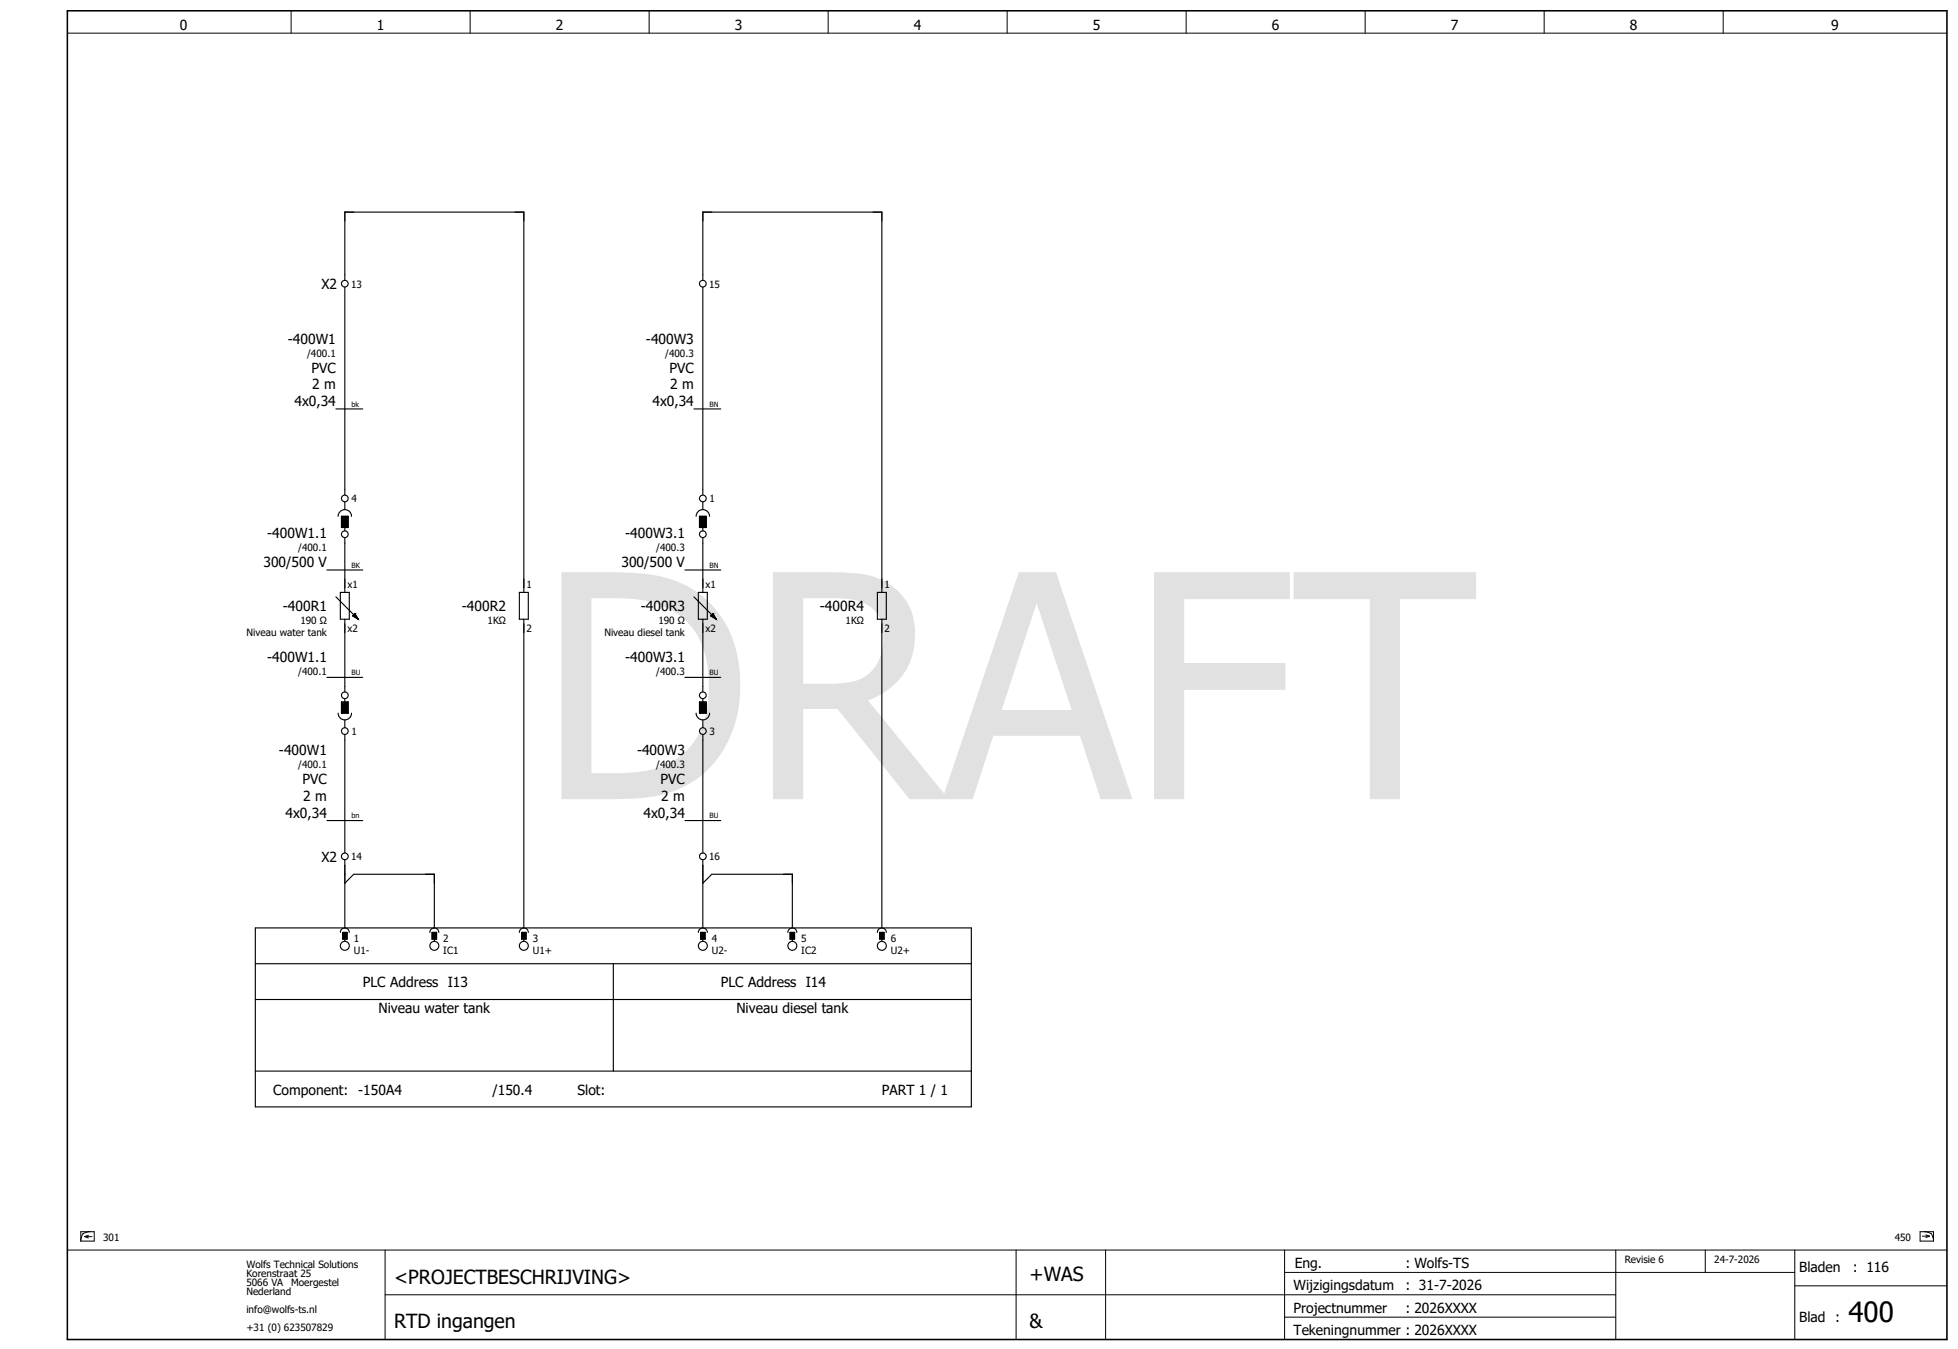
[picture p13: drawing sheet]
<svg xmlns="http://www.w3.org/2000/svg" width="438mm" height="302mm" viewBox="0 0 438 302" stroke-linecap="round" stroke-linejoin="round" font-family="sans-serif">
<defs><g id="words">
<text font-size="69.7" fill="#e1e1e1" x="120.3" y="178.6">DRAFT</text>
<text font-size="6.2" x="413.1" y="295.4">400</text>
<g font-size="4.3">
<text x="88.1" y="286.9">&lt;PROJECTBESCHRIJVING&gt;</text>
<text x="230.1" y="286.4">+WAS</text>
<text x="88.1" y="296.9">RTD ingangen</text>
<text x="230.1" y="296.9">&amp;</text>
</g>
<g font-size="3.1">
<text x="40.2" y="6.8">0</text>
<text x="84.2" y="6.8">1</text>
<text x="124.2" y="6.8">2</text>
<text x="164.2" y="6.8">3</text>
<text x="204.2" y="6.8">4</text>
<text x="244.2" y="6.8">5</text>
<text x="284.2" y="6.8">6</text>
<text x="324.2" y="6.8">7</text>
<text x="364.2" y="6.8">8</text>
<text x="409.2" y="6.8">9</text>
<text x="71.9" y="64.6">X2</text>
<text x="64.3" y="76.8">-400W1</text>
<text x="144.3" y="76.8">-400W3</text>
<text x="69.6" y="83.3">PVC</text>
<text x="149.6" y="83.3">PVC</text>
<text x="69.8" y="87">2 m</text>
<text x="149.8" y="87">2 m</text>
<text x="65.8" y="90.8">4x0,34</text>
<text x="145.8" y="90.8">4x0,34</text>
<text x="59.7" y="120.3">-400W1.1</text>
<text x="139.7" y="120.3">-400W3.1</text>
<text x="58.9" y="126.8">300/500 V</text>
<text x="138.9" y="126.8">300/500 V</text>
<text x="63.2" y="136.6">-400R1</text>
<text x="103.2" y="136.6">-400R2</text>
<text x="143.2" y="136.6">-400R3</text>
<text x="183.2" y="136.6">-400R4</text>
<text x="59.7" y="148.1">-400W1.1</text>
<text x="139.7" y="148.1">-400W3.1</text>
<text x="62.3" y="168.8">-400W1</text>
<text x="142.3" y="168.8">-400W3</text>
<text x="67.6" y="175.3">PVC</text>
<text x="67.8" y="179">2 m</text>
<text x="147.6" y="175.3">PVC</text>
<text x="147.8" y="179">2 m</text>
<text x="63.8" y="182.8">4x0,34</text>
<text x="143.8" y="182.8">4x0,34</text>
<text x="71.9" y="192.6">X2</text>
<text x="81.1" y="220.6">PLC Address I13</text>
<text x="161.1" y="220.6">PLC Address I14</text>
<text x="84.6" y="226.5">Niveau water tank</text>
<text x="164.6" y="226.5">Niveau diesel tank</text>
<text x="61.1" y="244.6">Component:</text>
<text x="80.1" y="244.6">-150A4</text>
<text x="110.1" y="244.6">/150.4</text>
<text x="129.1" y="244.6">Slot:</text>
<text x="197.1" y="244.6">PART 1 / 1</text>
<text x="289.3" y="283.4">Eng.</text>
<text x="314.1" y="283.4">: Wolfs-TS</text>
<text x="402.1" y="284.4">Bladen</text>
<text x="414.1" y="284.4">: 116</text>
<text x="289.1" y="288.4">Wijzigingsdatum</text>
<text x="289.1" y="293.4">Projectnummer</text>
<text x="314.1" y="288.4">: 31-7-2026</text>
<text x="314.1" y="293.4">: 2026XXXX</text>
<text x="289.1" y="298.4">Tekeningnummer : 2026XXXX</text>
<text x="402.1" y="295.4">Blad :</text>
</g>
<g font-size="2.2">
<text x="78.5" y="64.3">13</text>
<text x="158.5" y="64.3">15</text>
<text x="68.6" y="79.7">/400.1</text>
<text x="148.6" y="79.7">/400.3</text>
<text x="78.6" y="112.3">4</text>
<text x="158.6" y="112.3">1</text>
<text x="66.6" y="123.2">/400.1</text>
<text x="146.6" y="123.2">/400.3</text>
<text x="77.7" y="131.3">x1</text>
<text x="117.7" y="131.3">1</text>
<text x="157.7" y="131.3">x1</text>
<text x="197.7" y="131.3">1</text>
<text x="55.1" y="142.2">Niveau water tank</text>
<text x="67.1" y="139.5">190 Ω</text>
<text x="77.7" y="141.2">x2</text>
<text x="108.9" y="139.5">1KΩ</text>
<text x="117.7" y="141.2">2</text>
<text x="135" y="142.2">Niveau diesel tank</text>
<text x="147.1" y="139.5">190 Ω</text>
<text x="157.7" y="141.2">x2</text>
<text x="188.9" y="139.5">1KΩ</text>
<text x="197.7" y="141.2">2</text>
<text x="66.6" y="150.9">/400.1</text>
<text x="146.6" y="150.9">/400.3</text>
<text x="78.6" y="164.3">1</text>
<text x="158.6" y="164.3">3</text>
<text x="66.6" y="171.7">/400.1</text>
<text x="146.6" y="171.7">/400.3</text>
<text x="78.5" y="192.3">14</text>
<text x="158.5" y="192.3">16</text>
<text x="79.1" y="210.6">1</text>
<text x="79.1" y="213.3">U1-</text>
<text x="99.1" y="210.6">2</text>
<text x="99.1" y="213.3">IC1</text>
<text x="119.1" y="210.6">3</text>
<text x="119.1" y="213.3">U1+</text>
<text x="159.1" y="210.6">4</text>
<text x="159.1" y="213.3">U2-</text>
<text x="179.1" y="210.6">5</text>
<text x="179.1" y="213.3">IC2</text>
<text x="199.1" y="210.6">6</text>
<text x="199.1" y="213.3">U2+</text>
<text x="23.1" y="277.4">301</text>
<text x="423.4" y="277.4">450</text>
<text x="55.1" y="283.4">Wolfs Technical Solutions</text>
<text x="55.1" y="285.4">Korenstraat 25</text>
<text x="55.1" y="287.4">5066 VA</text>
<text x="65.1" y="287.4">Moergestel</text>
<text x="363.1" y="282.4">Revisie 6</text>
<text x="383.1" y="282.4">24-7-2026</text>
<text x="55.1" y="289.4">Nederland</text>
<text x="55.1" y="293.4">info@wolfs-ts.nl</text>
<text x="55.1" y="297.4">+31 (0) 623507829</text>
</g>
<g font-size="1.6">
<text x="78.6" y="90.9">bk</text>
<text x="158.6" y="90.9">BN</text>
<text x="78.6" y="126.9">BK</text>
<text x="158.6" y="126.9">BN</text>
<text x="78.6" y="150.9">BU</text>
<text x="158.6" y="150.9">BU</text>
<text x="78.6" y="182.9">bn</text>
<text x="158.6" y="182.9">BU</text>
</g>
</g></defs>
<g fill="none" stroke="#000" stroke-width=".22">
<path d="M15.1 7.4h420M65.1 2.4v5M105.1 2.4v5M145.1 2.4v5M185.1 2.4v5M225.1 2.4v5M265.1 2.4v5M305.1 2.4v5M345.1 2.4v5M385.1 2.4v5M15.1 279.4h420M18.1 275.3h3v2.1h-3z"/>
<path d="M18.5 275.8l-.3 .8-.1 .8M19 276.4h1.6M19 276.4l.8 .3M19.8 276.1l-.8 .3M20.2 275.3l-.9 .1-.8 .4M86.1 279.4v20M227.1 279.4v20M247.1 279.4v20M287.1 279.4v20M361.1 279.4v20M381.1 279.4v5M401.1 279.4v20"/>
<path d="M429.1 275.3h3v2.1h-3zM429.6 276.3h1.6M430 275.3l.8 .1 .8 .4M430.4 276l.8 .3M431.2 276.3l-.8 .3M431.6 275.8l.3 .8 .2 .8M86.1 289.4h275M287.1 284.4h114M287.1 294.4h74M401.1 287.4h34"/>
</g>
<path d="M15.1 2.4h420v297h-420z" fill="none" stroke="#000" stroke-width=".35"/>
<g fill="none" stroke="#000" stroke-width=".25">
<path d="M77.1 62.7v-15.3h40v85M77.1 64.2v46.5M157.1 62.7v-15.3h40v85M157.1 64.2v46.5M75.1 91.4h6M155.1 91.4h6M75.6 115.4a1.5 1.5 0 0 1 1.5-1.5 1.5 1.5 0 0 1 1.5 1.5M76.3 115.4h1.5v2.5h-1.5zM77.1 112.2v1.7M77.1 117.9v.8M155.6 115.4a1.5 1.5 0 0 1 1.5-1.5 1.5 1.5 0 0 1 1.5 1.5M156.3 115.4h1.5v2.5h-1.5z"/>
<path d="M157.1 112.2v1.7M157.1 117.9v.8M73.1 127.4h8M75.1 133.4l5 5M76.1 132.4h2v6h-2zM77.1 120.2v12.2M77.1 138.4v16.3M79.3 137.2h.1M79.3 137.2l.8 1.2M79.3 137.2l-.5 .5 1.3 .7M116.1 132.4h2v6h-2zM117.1 138.4v69"/>
<path d="M153.1 127.4h8M155.1 133.4l5 5M156.1 132.4h2v6h-2zM157.1 120.2v12.2M157.1 138.4v16.3M159.3 137.2h.1M159.3 137.2l.8 1.2M159.3 137.2l-.5 .5 1.3 .7M196.1 132.4h2v6h-2zM197.1 138.4v69M73.1 151.4h8M75.6 159.4a1.5 1.5 0 0 0 1.5 1.5 1.5 1.5 0 0 0 1.5-1.5"/>
<path d="M76.3 156.9h1.5v2.5h-1.5zM77.1 156.2v.7M153.1 151.4h8M155.6 159.4a1.5 1.5 0 0 0 1.5 1.5 1.5 1.5 0 0 0 1.5-1.5M156.3 156.9h1.5v2.5h-1.5zM157.1 156.2v.7M77.1 160.9v1.8M77.1 164.2v26.5M157.1 160.9v1.8M157.1 164.2v26.5M73.1 183.4h8M77.1 192.2v15.2"/>
<path d="M77.1 197.4l2-2h18v12M153.1 183.4h8M157.1 192.2v15.2M157.1 197.4l2-2h18v12M57.1 215.4h160M57.1 207.4h160v40h-160zM76.1 208.4a1 1 0 0 1 1-1 1 1 0 0 1 1 1M76.6 208.4h1v1.5h-1zM77.1 209.9v.5M96.1 208.4a1 1 0 0 1 1-1 1 1 0 0 1 1 1M96.6 208.4h1v1.5h-1zM97.1 209.9v.5"/>
<path d="M116.1 208.4a1 1 0 0 1 1-1 1 1 0 0 1 1 1M116.6 208.4h1v1.5h-1zM117.1 209.9v.5M137.1 215.4v24M156.1 208.4a1 1 0 0 1 1-1 1 1 0 0 1 1 1M156.6 208.4h1v1.5h-1zM157.1 209.9v.5M176.1 208.4a1 1 0 0 1 1-1 1 1 0 0 1 1 1M176.6 208.4h1v1.5h-1zM177.1 209.9v.5M196.1 208.4a1 1 0 0 1 1-1 1 1 0 0 1 1 1M196.6 208.4h1v1.5h-1z"/>
<path d="M197.1 209.9v.5M57.1 223.4h160M57.1 239.4h160"/>
<circle cx="77.1" cy="63.4" r=".75"/>
<circle cx="157.1" cy="63.4" r=".75"/>
<circle cx="77.1" cy="111.4" r=".75"/>
<circle cx="77.1" cy="119.4" r=".75"/>
<circle cx="157.1" cy="111.4" r=".75"/>
<circle cx="157.1" cy="119.4" r=".75"/>
<circle cx="77.1" cy="155.4" r=".75"/>
<circle cx="157.1" cy="155.4" r=".75"/>
<circle cx="77.1" cy="163.4" r=".75"/>
<circle cx="157.1" cy="163.4" r=".75"/>
<circle cx="77.1" cy="191.4" r=".75"/>
<circle cx="157.1" cy="191.4" r=".75"/>
<circle cx="77.1" cy="211.4" r="1"/>
<circle cx="97.1" cy="211.4" r="1"/>
<circle cx="117.1" cy="211.4" r="1"/>
<circle cx="157.1" cy="211.4" r="1"/>
<circle cx="177.1" cy="211.4" r="1"/>
<circle cx="197.1" cy="211.4" r="1"/>
</g>
<path d="M76.3 115.4h1.5v2.5h-1.5zM156.3 115.4h1.5v2.5h-1.5zM79.3 137.2l.8 1.2-1.3-.7zM159.3 137.2l.8 1.2-1.3-.7zM76.3 156.9h1.5v2.5h-1.5zM156.3 156.9h1.5v2.5h-1.5zM76.6 208.4h1v1.5h-1zM96.6 208.4h1v1.5h-1zM116.6 208.4h1v1.5h-1zM156.6 208.4h1v1.5h-1zM176.6 208.4h1v1.5h-1zM196.6 208.4h1v1.5h-1z" fill="#000" stroke="#000" stroke-width=".22"/>
<use href="#words"/>
</svg>
